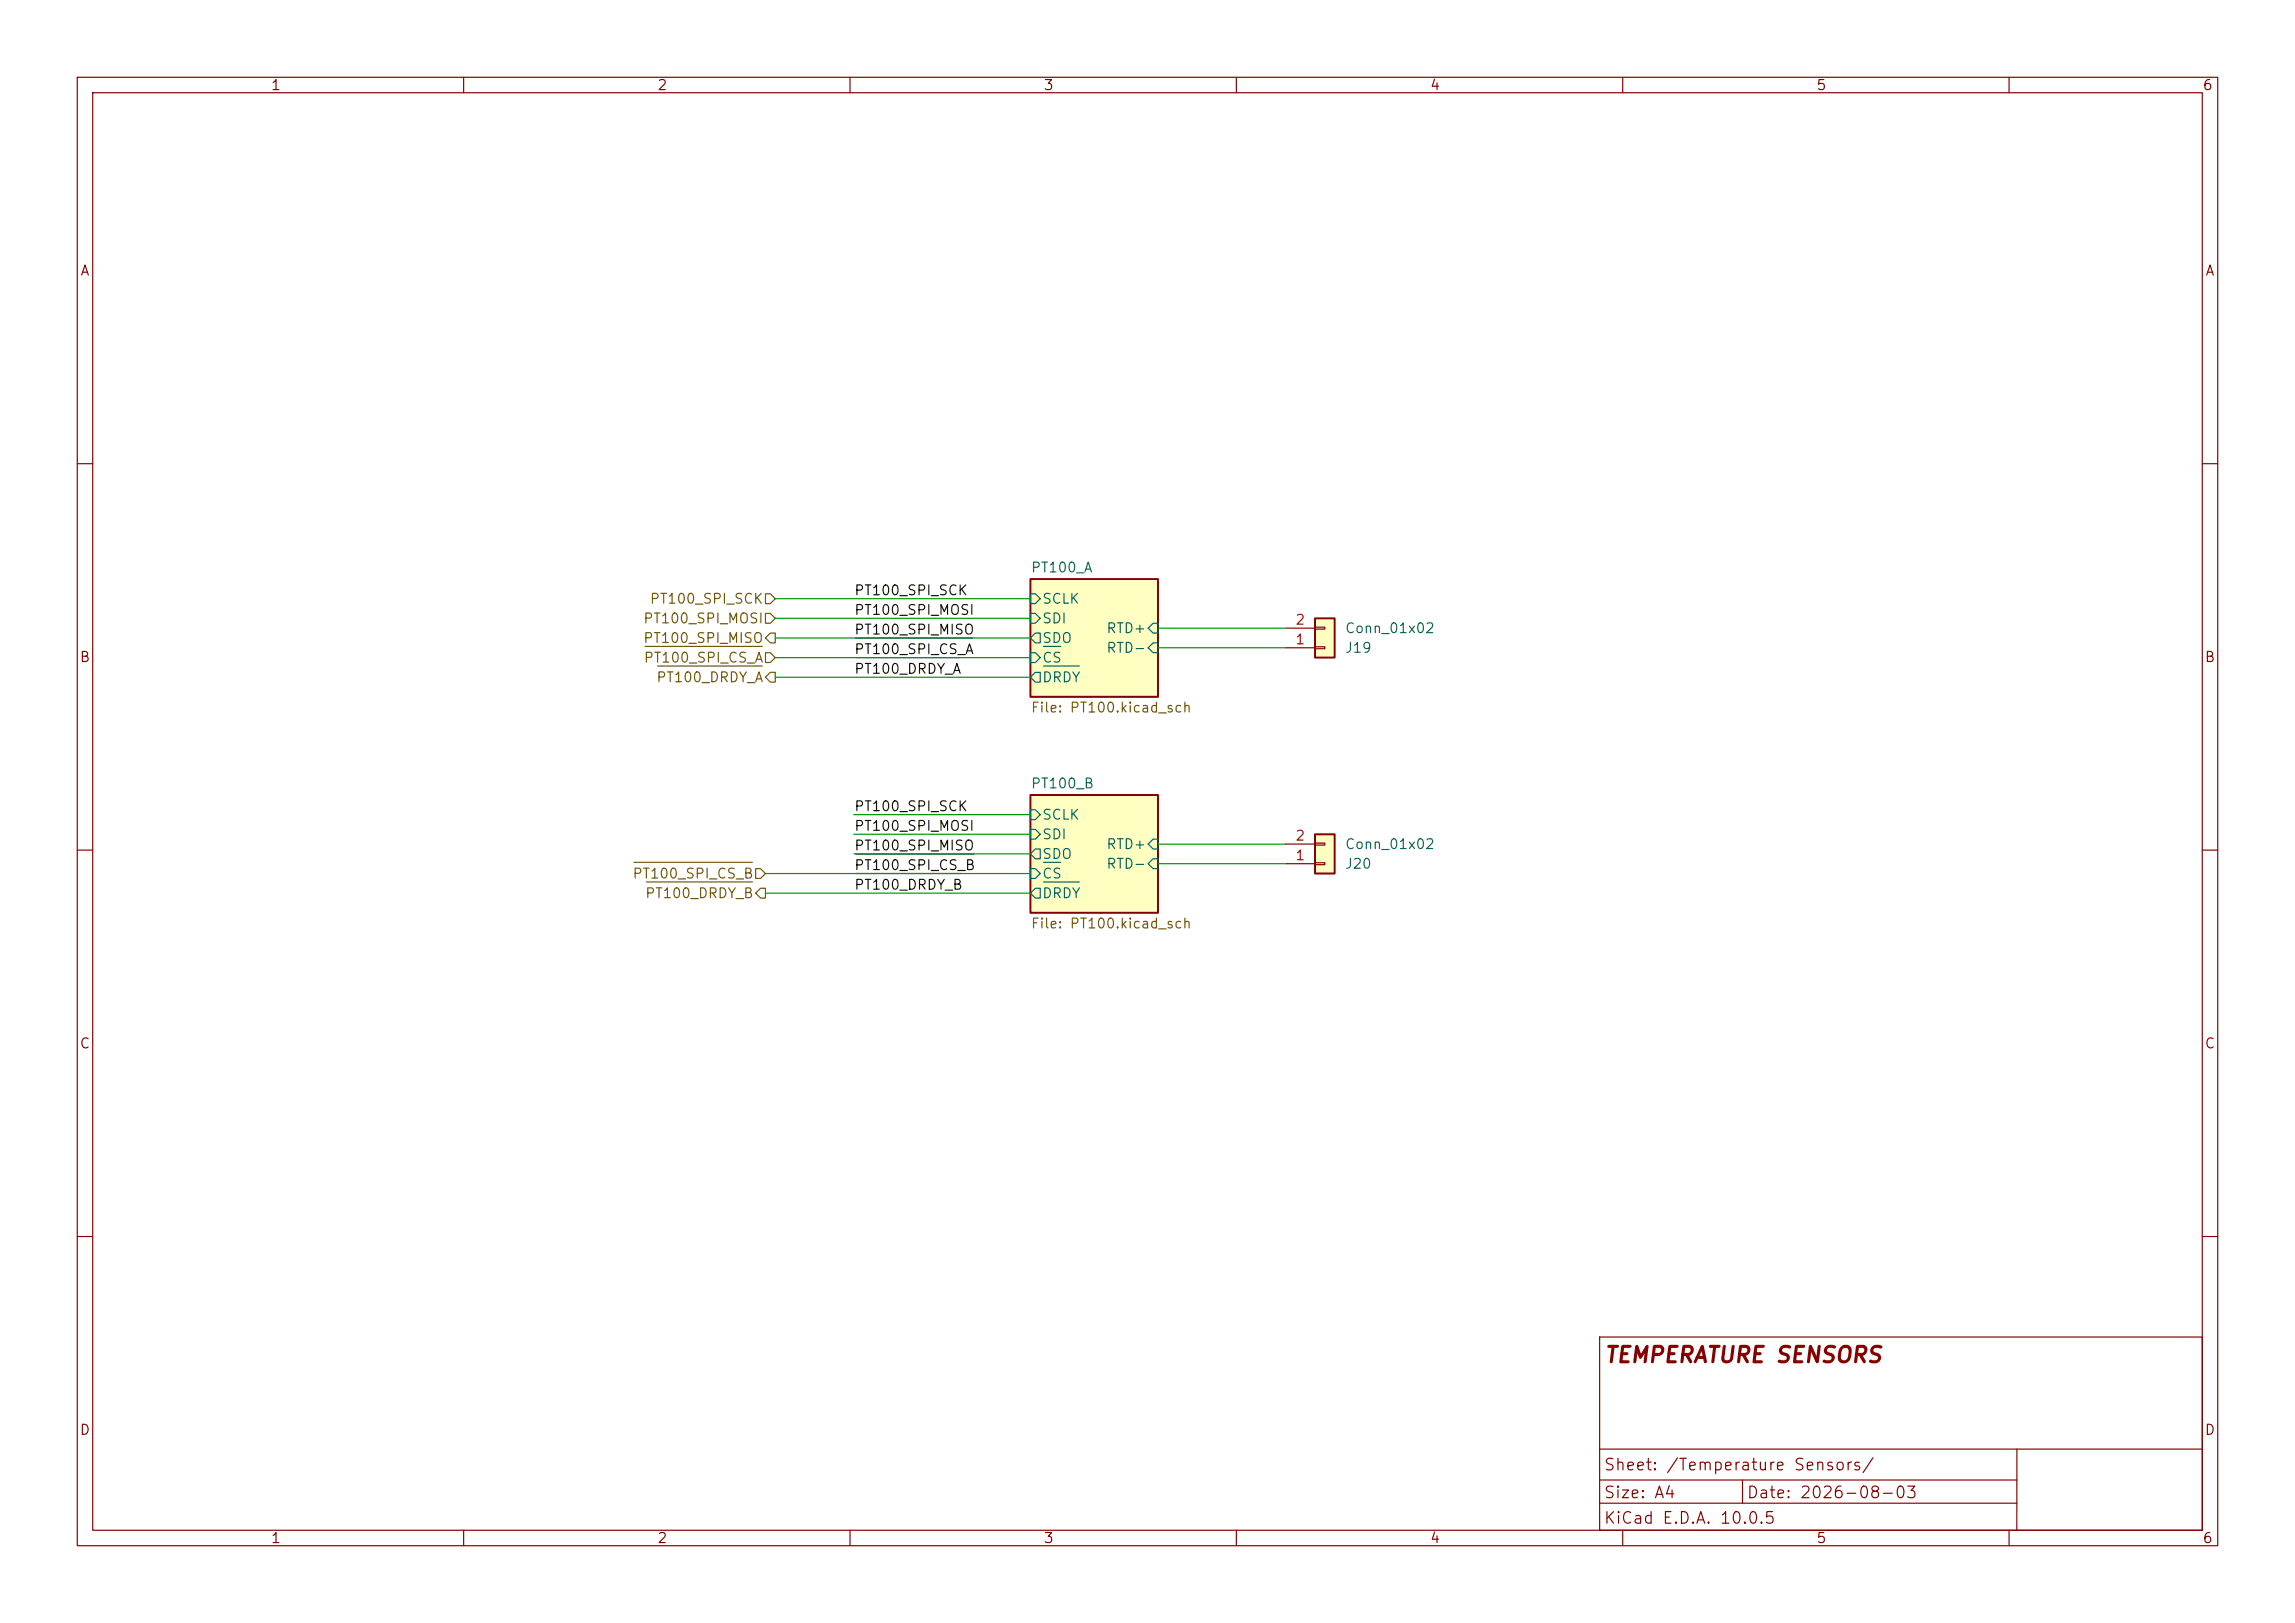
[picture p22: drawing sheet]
<svg xmlns="http://www.w3.org/2000/svg" width="297mm" height="210mm" viewBox="0 0 297 210" stroke-linecap="round" stroke-linejoin="round" font-family="sans-serif">
<defs><g id="words">
<text font-size="2" fill="#840000" x="207.5" y="176.8">TEMPERATURE SENSORS</text>
<g font-size="1.5" fill="#840000">
<text x="207.5" y="190.6">Sheet: /Temperature Sensors/</text>
<text x="207.5" y="197.5">KiCad E.D.A. 10.0.5</text>
<text x="207.5" y="194.2">Size: A4</text>
<text x="226" y="194.2">Date: 2026-08-03</text>
</g>
<g font-size="1.3" fill="#840000">
<text x="35" y="12">1</text>
<text x="85" y="12">2</text>
<text x="135" y="12">3</text>
<text x="185" y="12">4</text>
<text x="235" y="12">5</text>
<text x="285" y="12">6</text>
<text x="10.3" y="36">A</text>
<text x="285.3" y="36">A</text>
<text x="10.2" y="86">B</text>
<text x="285.2" y="86">B</text>
<text x="10.2" y="136">C</text>
<text x="285.2" y="136">C</text>
<text x="10.2" y="186">D</text>
<text x="285.2" y="186">D</text>
<text x="35" y="200">1</text>
<text x="85" y="200">2</text>
<text x="135" y="200">3</text>
<text x="185" y="200">4</text>
<text x="235" y="200">5</text>
<text x="285" y="200">6</text>
</g>
<g font-size="1.3" fill="#0f0f0f">
<text x="110.5" y="77.3">PT100_SPI_SCK</text>
<text x="110.5" y="82.4">PT100_SPI_MISO</text>
<text x="110.5" y="79.9">PT100_SPI_MOSI</text>
<text x="110.5" y="87.5">PT100_DRDY_A</text>
<text x="110.5" y="85">PT100_SPI_CS_A</text>
<text x="110.5" y="107.8">PT100_SPI_MOSI</text>
<text x="110.5" y="105.3">PT100_SPI_SCK</text>
<text x="110.5" y="110.4">PT100_SPI_MISO</text>
<text x="110.5" y="112.9">PT100_SPI_CS_B</text>
<text x="110.5" y="115.4">PT100_DRDY_B</text>
</g>
<g font-size="1.3" fill="#006464">
<text x="133.3" y="74.4">PT100_A</text>
<text x="134.8" y="78.4">SCLK</text>
<text x="134.8" y="81">SDI</text>
<text x="134.8" y="83.5">SDO</text>
<text x="143.1" y="82.2">RTD+</text>
<text x="174" y="82.2">Conn_01x02</text>
<text x="134.8" y="86.1">CS</text>
<text x="134.8" y="88.6">DRDY</text>
<text x="143.1" y="84.8">RTD-</text>
<text x="174" y="84.8">J19</text>
<text x="133.3" y="102.3">PT100_B</text>
<text x="134.8" y="106.4">SCLK</text>
<text x="134.8" y="108.9">SDI</text>
<text x="134.8" y="111.5">SDO</text>
<text x="134.8" y="114">CS</text>
<text x="143.1" y="110.2">RTD+</text>
<text x="143.1" y="112.7">RTD-</text>
<text x="174" y="112.7">J20</text>
<text x="174" y="110.2">Conn_01x02</text>
<text x="134.8" y="116.5">DRDY</text>
</g>
<g font-size="1.3" fill="#725600">
<text x="83.2" y="81">PT100_SPI_MOSI</text>
<text x="83.2" y="83.5">PT100_SPI_MISO</text>
<text x="84" y="78.4">PT100_SPI_SCK</text>
<text x="83.2" y="86.1">PT100_SPI_CS_A</text>
<text x="84.9" y="88.6">PT100_DRDY_A</text>
<text x="133.3" y="92.5">File: PT100.kicad_sch</text>
<text x="81.8" y="114">PT100_SPI_CS_B</text>
<text x="83.4" y="116.5">PT100_DRDY_B</text>
<text x="133.3" y="120.5">File: PT100.kicad_sch</text>
</g>
<g font-size="1.3" fill="#a90000">
<text x="167.5" y="83.7">1</text>
<text x="167.5" y="81.1">2</text>
<text x="167.5" y="111.6">1</text>
<text x="167.5" y="109.1">2</text>
</g>
</g></defs>
<g fill="none" stroke="#840000" stroke-width=".15">
<path d="M10 10h277v190h-277zM12 12h273v186h-273zM60 10v2M110 10v2M160 10v2M210 10v2M260 10v2M10 60h2M285 60h2M10 110h2M285 110h2M10 160h2"/>
<path d="M207 173h78v25h-78zM285 160h2M60 198v2M110 198v2M160 198v2M207 194.5h54M207 191.5h54M207 187.5h78M210 198v2M225.5 191.5v3M260 198v2M261 187.5v10.5"/>
</g>
<g fill="#ffffc2" stroke="#ffffc2" stroke-width=".13">
<path d="M133.3 74.9h16.6v15.3h-16.6z"/>
<path d="M133.3 102.9h16.6v15.2h-16.6z"/>
</g>
<path d="M133.3 74.9h16.6v15.3h-16.6zM133.3 102.9h16.6v15.2h-16.6z" fill="none" stroke="#840000" stroke-width=".25"/>
<g fill="none" stroke="#006464" stroke-width=".15">
<path d="M133.3 76.8h.7l.6 .7-.6 .6h-.7zM133.3 79.4h.7l.6 .6-.6 .6h-.7zM133.3 84.5h.7l.6 .6-.6 .6h-.7zM134 81.9h.6v1.3h-.6l-.7-.6zM134 87h.6v1.3h-.6l-.7-.7zM135 83.6h2.3M135 86.2h4.7M149.2 80.6h.7v1.3h-.7l-.6-.6zM149.2 83.2h.7v1.3h-.7l-.6-.7zM133.3 104.8h.7l.6 .6-.6 .6h-.7zM133.3 107.3h.7l.6 .7-.6 .6h-.7zM133.3 112.4h.7l.6 .6-.6 .7h-.7z"/>
<path d="M134 109.9h.6v1.2h-.6l-.7-.6zM134 114.9h.6v1.3h-.6l-.7-.6zM135 111.6h2.3M135 114.1h4.7M149.2 108.6h.7v1.3h-.7l-.6-.7zM149.2 111.1h.7v1.3h-.7l-.6-.6z"/>
</g>
<path d="M170.2 80h2.5v5.1h-2.5z" fill="#ffffc2"/>
<path d="M170.2 80h2.5v5.1h-2.5z" fill="none" stroke="#840000" stroke-width=".25"/>
<path d="M166.4 83.8h3.8M166.4 81.3h3.8M170.2 83.7h1.2v.2h-1.2zM170.2 81.2h1.2v.2h-1.2z" fill="none" stroke="#840000" stroke-width=".15"/>
<path d="M170.2 108h2.5v5h-2.5z" fill="#ffffc2"/>
<path d="M170.2 108h2.5v5h-2.5z" fill="none" stroke="#840000" stroke-width=".25"/>
<path d="M166.4 111.8h3.8M166.4 109.2h3.8M170.2 111.6h1.2v.3h-1.2zM170.2 109.1h1.2v.2h-1.2z" fill="none" stroke="#840000" stroke-width=".15"/>
<path d="M99.1 79.4h.6l.6 .6-.6 .6h-.6zM99.1 76.8h.6l.6 .7-.6 .6h-.6zM83.5 83.6h15.1M85.1 86.2h13.5M99.1 84.5h.6l.6 .6-.6 .6h-.6zM99.7 81.9h.6v1.3h-.6l-.6-.6zM99.7 87h.6v1.3h-.6l-.6-.7zM82 111.6h15.4M83.7 114.1h13.7M97.8 112.4h.6l.7 .6-.7 .7h-.6zM97.8 115.6l.6-.7h.7v1.3h-.7z" fill="none" stroke="#725600" stroke-width=".15"/>
<path d="M110.7 85.1h13.6M110.7 82.5h15.2M110.7 113h13.7M110.7 110.5h15.4" fill="none" stroke="#0f0f0f" stroke-width=".15"/>
<g fill="none" stroke="#009600" stroke-width=".15">
<path d="M100.3 77.5h33M100.3 80h33M100.3 87.6h33M100.3 82.6h33M100.3 85.1h33M149.9 83.8h16.5M149.9 81.3h16.5M99.1 113h34.2M99.1 115.6h34.2M110.5 108h22.8M110.5 110.5h22.8M110.5 105.4h22.8"/>
<path d="M149.9 111.8h16.5M149.9 109.2h16.5"/>
</g>
<use href="#words"/>
</svg>
